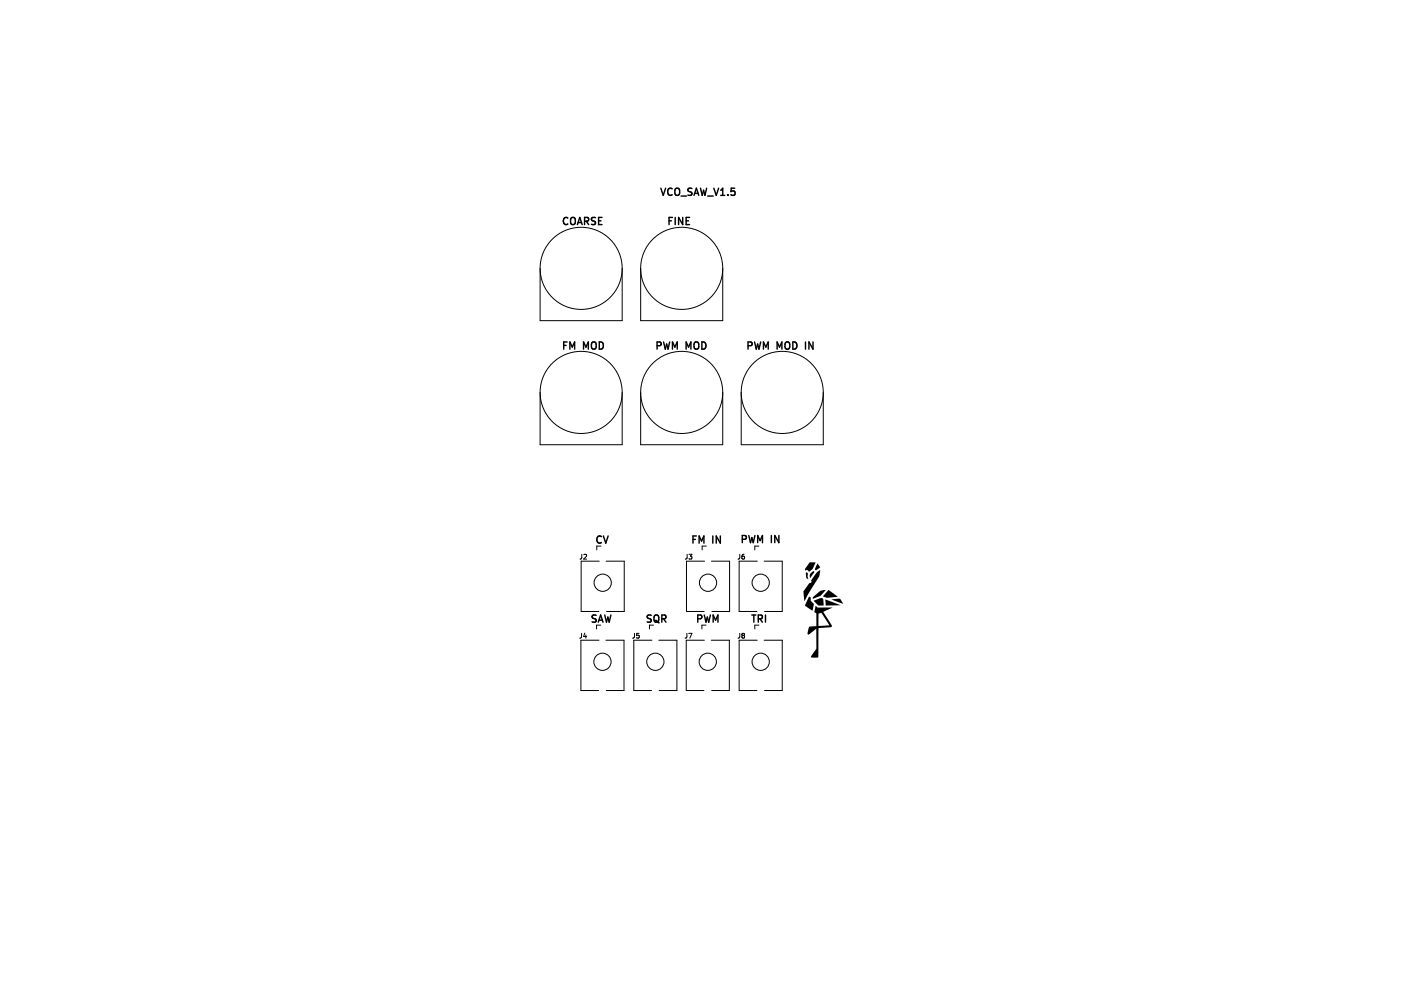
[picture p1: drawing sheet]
<svg xmlns="http://www.w3.org/2000/svg" width="297mm" height="210mm" viewBox="0 0 297 210" stroke-linecap="round" stroke-linejoin="round" font-family="sans-serif">
<defs><g id="words">
<g font-size="2.1">
<text x="137.9" y="41">VCO_SAW_V1.5</text>
<text x="117.4" y="47.1">COARSE</text>
<text x="139.4" y="47.1">FINE</text>
<text x="117.4" y="73.1">FM</text>
<text x="122" y="73.1">MOD</text>
<text x="136.9" y="73.1">PWM MOD</text>
<text x="155.9" y="73.1">PWM MOD</text>
<text x="168.8" y="73.1">IN</text>
<text x="124.4" y="113.6">CV</text>
<text x="144.4" y="113.6">FM</text>
<text x="149" y="113.6">IN</text>
<text x="154.7" y="113.5">PWM IN</text>
<text x="123.4" y="130.1">SAW</text>
<text x="134.9" y="130.1">SQR</text>
<text x="145.4" y="130.1">PWM</text>
<text x="156.9" y="130.1">TRI</text>
</g>
<g font-size="1.4">
<text x="120.9" y="116.9">J2</text>
<text x="142.9" y="116.9">J3</text>
<text x="153.9" y="116.9">J6</text>
<text x="120.9" y="133.4">J4</text>
<text x="131.9" y="133.4">J5</text>
<text x="142.9" y="133.4">J7</text>
<text x="153.9" y="133.4">J8</text>
</g>
</g></defs>
<path d="M168.3 119.5h.2l.2 .2v.7l.1 .5-.4-.3zM169.1 117.4h1.2l-.1 .5a2.18 2.18 0 0 1-1.2 1.5l-.4-.4-.4 .1-.1-.3zM169.3 119.7l.6-.5 .2 .2-.9 1.2-.1-.4zM170.7 117.6l.6 .8-.9 .7-.2-.3zM170.6 119.5l.7-.5-.2 1.3-3.1 5.2-.1-1.1a2.03 2.03 0 0 1 .7-2.1l.5-.6 .3-.1 .1-.5zM169 124.5l.3 .2v.7l.7 .7-.3 1.4-1.6-1.1zM170.4 126.4l.4 .4h3.1l-2 .9 1.9 3-.4 .2-2.4 .2-.1 6.1-1.2 .1-.3-.2 1.1-1.7v-4.2l-1.7 1.3-.1-.2 .3-1.4 1.5-.2v-.6h.4l.1 .6 2.2-.2-1.7-2.6-.5 .2-.1 2h-.4v-2l-.4-.3zM169.9 125.4l1.6-.6 .3 .1 .2 1.5h-1.1zM172.4 125.1l3.2 1.2-3.1 .1zM169.9 124.6l1.4-1.2 1.1-.2a3.5 3.5 0 0 1-2.6 1.8zM173.1 123.1l1.8 1.5-2.2 .2-.8-.3zM173.7 125.1l1.7-.1 .7 1z" fill="#000"/>
<g fill="none" stroke="#000" stroke-width=".21">
<path d="M112.8 56v10.9h17.1v-10.9M133.8 56v10.9h17.1v-10.9M112.8 81.9v10.9h17.1v-10.9M133.8 81.9v10.9h17.1v-10.9M154.8 81.9v10.9h17.2v-10.9M124.6 114v.8M125.2 117.1h-3.8v10.5h3.7M126.6 117.1h3.8v10.5h-3.7M146.6 114v.8M147.2 117.1h-3.8v10.5h3.7M148.6 117.1h3.8v10.5h-3.7M157.6 114v.8"/>
<path d="M158.2 117.1h-3.8v10.5h3.7M159.6 117.1h3.8v10.5h-3.7M124.6 130.5v.8M125.1 133.6h-3.8v10.6h3.7M126.5 133.6h3.8v10.6h-3.7M135.6 130.5v.8M136.2 133.6h-3.8v10.6h3.7M137.6 133.6h3.8v10.6h-3.7M146.6 130.5v.8M147.1 133.6h-3.8v10.6h3.7M148.6 133.6h3.7v10.6h-3.7M157.6 130.5v.8"/>
<path d="M158.2 133.6h-3.8v10.6h3.7M159.6 133.6h3.8v10.6h-3.7"/>
<circle cx="121.4" cy="56" r="8.6"/>
<circle cx="142.4" cy="56" r="8.6"/>
<circle cx="121.4" cy="81.9" r="8.6"/>
<circle cx="142.4" cy="81.9" r="8.6"/>
<circle cx="163.4" cy="81.9" r="8.6"/>
<circle cx="125.8" cy="138.1" r="1.8"/>
<circle cx="125.9" cy="121.7" r="1.8"/>
<circle cx="136.9" cy="138.1" r="1.8"/>
<circle cx="147.8" cy="138.1" r="1.8"/>
<circle cx="147.9" cy="121.7" r="1.8"/>
<circle cx="158.9" cy="138.1" r="1.8"/>
<circle cx="158.9" cy="121.7" r="1.8"/>
</g>
<use href="#words"/>
</svg>
